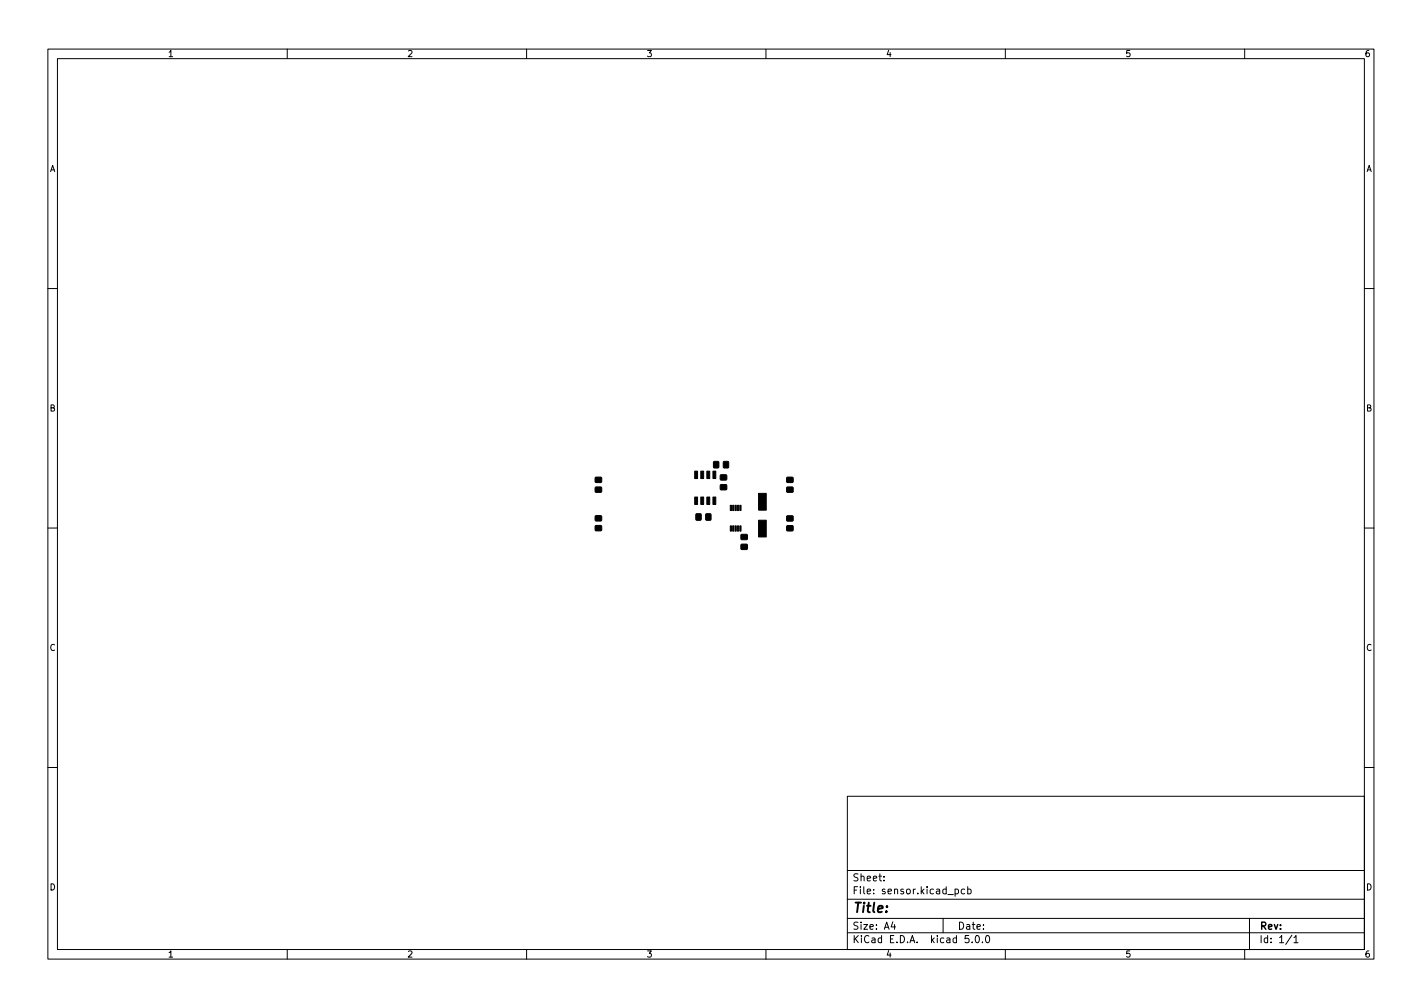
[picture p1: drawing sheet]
<svg xmlns="http://www.w3.org/2000/svg" width="297mm" height="210mm" viewBox="0 0 297 210" stroke-linecap="round" stroke-linejoin="round" font-family="sans-serif">
<defs><g id="words">
<text font-size="2.8" x="178" y="190.6">Title:</text>
<g font-size="2.1">
<text x="178" y="184">Sheet:</text>
<text x="178" y="186.7">File: sensor.kicad_pcb</text>
<text x="178" y="196.9">KiCad E.D.A. kicad 5.0.0</text>
<text x="178" y="194.1">Size: A4</text>
<text x="200" y="194.1">Date:</text>
<text x="263" y="194.1">Rev:</text>
<text x="263" y="196.9">Id: 1/1</text>
</g>
<g font-size="1.8">
<text x="35" y="11.9">1</text>
<text x="85" y="11.9">2</text>
<text x="135" y="11.9">3</text>
<text x="185" y="11.9">4</text>
<text x="235" y="11.9">5</text>
<text x="285" y="11.9">6</text>
<text x="10.3" y="35.9">A</text>
<text x="285.3" y="35.9">A</text>
<text x="10.3" y="85.9">B</text>
<text x="285.3" y="85.9">B</text>
<text x="10.3" y="135.9">C</text>
<text x="285.3" y="135.9">C</text>
<text x="10.3" y="185.9">D</text>
<text x="285.3" y="185.9">D</text>
<text x="35" y="199.9">1</text>
<text x="85" y="199.9">2</text>
<text x="135" y="199.9">3</text>
<text x="185" y="199.9">4</text>
<text x="235" y="199.9">5</text>
<text x="285" y="199.9">6</text>
</g>
</g></defs>
<g fill="none" stroke="#000" stroke-width=".21">
<path d="M10 10.2h277v190.1h-277zM12 12.2h273v186.1h-273zM60 10.2v2M110 10.2v2M160 10.2v2M210 10.2v2M260 10.2v2M10 60.2h2M285 60.2h2M10 110.2h2M285 110.2h2M10 160.2h2"/>
<path d="M177 166.3h108v32h-108zM285 160.2h2M60 198.3v2M110 198.3v2M160 198.3v2M177 194.8h108M177 191.8h108M177 187.8h108M177 181.8h108M184.6 183.8v.1M184.6 183v.1M186.5 192.5l-.4 1h1"/>
<path d="M186.9 193v1M197 191.8v3M199.5 185.7l.4-.1 .3 .3-.1 .7h-.6M199.5 185.6v1.5M201.5 185.7l-.4-.1-.3 .3 .1 .7h.6M202.1 185.7l.5-.1 .3 .3-.2 .7h-.6M202.1 185.1v1.5M202.4 195.3h-.8v.7l.2-.1 .5 .1 .1 .2v.5l-.3 .1-.5-.1M203.1 196.7v.1M203.9 195.4l.2-.1a.8 .8 0 0 1 .5 .8 .8 .8 0 0 1-.5 .7 1 1 0 0 1-.2-1.4zM205.2 196.7v.1M206 195.5l.2-.2a.8 .8 0 0 1 .5 .8 .8 .8 0 0 1-.5 .7l-.2-.1-.1-.4z"/>
<path d="M210 198.3v2M260 198.3v2M261 191.8v6.5M269.9 195.3l-1.3 1.9M270.3 195.8l.4-.5v1.5M270.3 196.8h.8"/>
</g>
<g fill="#000" stroke="#000" stroke-width=".21">
<path d="M124.4 99.7h1.2v1h-1.2zM145.1 98.4h.6v1.5h-.6zM146.4 98.4h.6v1.5h-.6zM147.7 98.4h.6v1.5h-.6zM148.9 98.4h.6v1.5h-.6zM149.1 96.4h1v1.3l-1-.1zM150.5 99.2h1.2l.1 1h-1.3zM151.1 96.4h1.1l-.1 1.3-1-.1zM164.4 99.7h1.2v1h-1.2zM124.4 101.7h1.2v1l-1.2 .1zM124.4 109.8h1.2v1h-1.2zM124.4 107.7h1.2v1h-1.2z"/>
<path d="M145.1 103.8h.6v1.5h-.6zM145.4 107.3h1v1.3h-1zM146.4 103.8h.6v1.5h-.6zM147.7 103.8h.6v1.5h-.6zM147.5 107.3h1l-.1 1.3h-1zM148.9 103.8h.6v1.5h-.6zM150.5 101.2h1.2l.1 1h-1.3zM152.5 105.5h.3v1.1h-.3zM152.5 109.8h.3v1.1h-.3zM153 105.5h.3v1.1h-.3zM153 109.8h.3v1.1h-.3zM153.5 105.5h.3v1.1h-.3z"/>
<path d="M153.5 109.8h.3v1.1h-.3zM154 105.5h.3v1.1h-.3zM154 109.8h.3v1.1h-.3zM154.5 105.5h.3v1.1h-.3zM154.5 109.8h.3v1.1h-.3zM154.8 113.7h1.3v1h-1.3zM154.8 111.6h1.3v1h-1.3zM158.5 103h1.6v3.5h-1.6zM158.5 108.6h1.6v3.5h-1.6zM164.4 109.8h1.2v1h-1.2zM164.4 107.7h1.2v1l-1.2 .1zM164.4 101.7h1.2v1l-1.2 .1z"/>
</g>
<use href="#words"/>
</svg>
